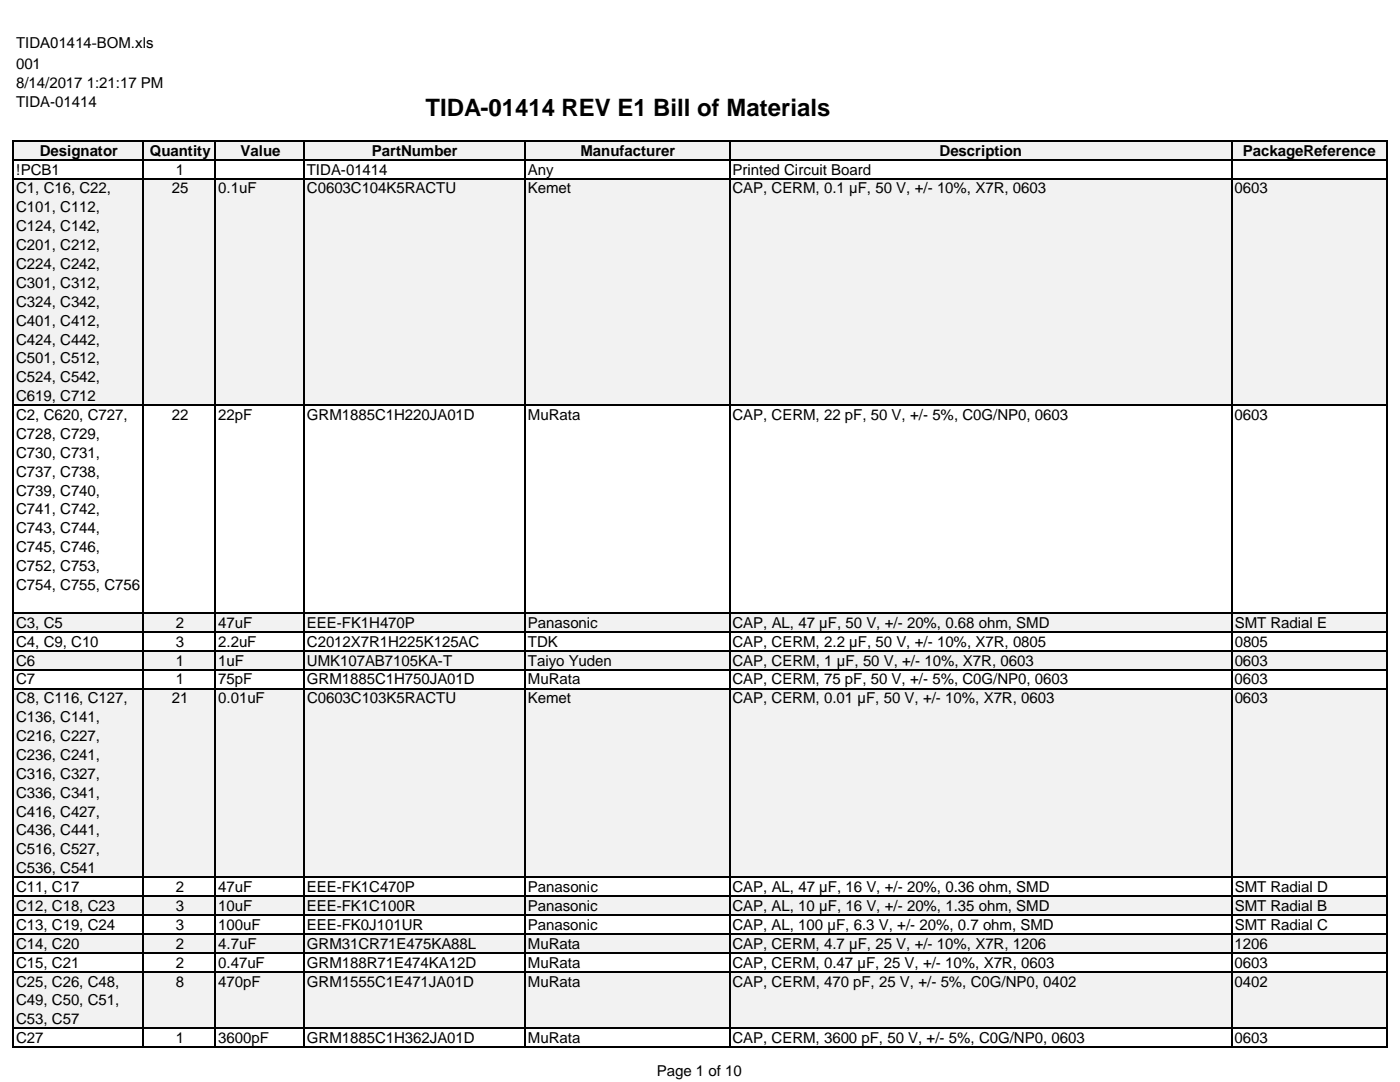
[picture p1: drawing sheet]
<svg xmlns="http://www.w3.org/2000/svg" width="279mm" height="216mm" viewBox="0 0 279 216" stroke-linecap="round" stroke-linejoin="round" font-family="sans-serif">
<defs><g id="words">
<text font-size="4.8" x="84.9" y="23.2">TIDA-01414 REV E1 Bill of Materials</text>
<g font-size="3">
<text x="3.2" y="9.5">TIDA01414-BOM.xls</text>
<text x="3.2" y="13.8">001</text>
<text x="3.2" y="17.6">8/14/2017 1:21:17 PM</text>
<text x="3.2" y="21.3">TIDA-01414</text>
<text x="3.2" y="34.8">!PCB1</text>
<text x="8" y="31.1">Designator</text>
<text x="29.9" y="31.1">Quantity</text>
<text x="35.1" y="34.8">1</text>
<text x="48" y="31.1">Value</text>
<text x="61.2" y="34.8">TIDA-01414</text>
<text x="74.2" y="31.1">PartNumber</text>
<text x="105.4" y="34.8">Any</text>
<text x="115.9" y="31.1">Manufacturer</text>
<text x="146.2" y="34.8">Printed Circuit Board</text>
<text x="187.5" y="31.1">Description</text>
<text x="248.1" y="31.1">PackageReference</text>
<text x="3.2" y="38.6">C1, C16, C22,</text>
<text x="34.3" y="38.6">25</text>
<text x="43.6" y="38.6">0.1uF</text>
<text x="61.3" y="38.6">C0603C104K5RACTU</text>
<text x="105.4" y="38.6">Kemet</text>
<text x="146.2" y="38.6">CAP, CERM, 0.1 µF, 50 V, +/- 10%, X7R, 0603</text>
<text x="246.4" y="38.6">0603</text>
<text x="3.2" y="42.4">C101, C112,</text>
<text x="3.2" y="46.1">C124, C142,</text>
<text x="3.2" y="49.9">C201, C212,</text>
<text x="3.2" y="53.7">C224, C242,</text>
<text x="3.2" y="57.4">C301, C312,</text>
<text x="3.2" y="61.2">C324, C342,</text>
<text x="3.2" y="65">C401, C412,</text>
<text x="3.2" y="68.7">C424, C442,</text>
<text x="3.2" y="72.5">C501, C512,</text>
<text x="3.2" y="76.3">C524, C542,</text>
<text x="3.2" y="83.8">C2, C620, C727,</text>
<text x="3.2" y="80.1">C619, C712</text>
<text x="34.3" y="83.8">22</text>
<text x="43.6" y="83.8">22pF</text>
<text x="61.3" y="83.8">GRM1885C1H220JA01D</text>
<text x="105.4" y="83.8">MuRata</text>
<text x="146.2" y="83.8">CAP, CERM, 22 pF, 50 V, +/- 5%, C0G/NP0, 0603</text>
<text x="246.4" y="83.8">0603</text>
<text x="3.2" y="87.6">C728, C729,</text>
<text x="3.2" y="91.4">C730, C731,</text>
<text x="3.2" y="95.1">C737, C738,</text>
<text x="3.2" y="98.9">C739, C740,</text>
<text x="3.2" y="102.7">C741, C742,</text>
<text x="3.2" y="106.4">C743, C744,</text>
<text x="3.2" y="110.2">C745, C746,</text>
<text x="3.2" y="114">C752, C753,</text>
<text x="3.2" y="117.7">C754, C755, C756</text>
<text x="3.2" y="125.3">C3, C5</text>
<text x="35.1" y="125.3">2</text>
<text x="43.6" y="125.3">47uF</text>
<text x="61.3" y="125.3">EEE-FK1H470P</text>
<text x="105.4" y="125.3">Panasonic</text>
<text x="146.2" y="125.3">CAP, AL, 47 µF, 50 V, +/- 20%, 0.68 ohm, SMD</text>
<text x="246.4" y="125.3">SMT Radial E</text>
<text x="3.2" y="129">C4, C9, C10</text>
<text x="35.1" y="129">3</text>
<text x="43.6" y="129">2.2uF</text>
<text x="61.3" y="129">C2012X7R1H225K125AC</text>
<text x="105.4" y="129">TDK</text>
<text x="146.2" y="129">CAP, CERM, 2.2 µF, 50 V, +/- 10%, X7R, 0805</text>
<text x="246.4" y="129">0805</text>
<text x="3.2" y="132.8">C6</text>
<text x="3.2" y="136.6">C7</text>
<text x="35.1" y="132.8">1</text>
<text x="35.1" y="136.6">1</text>
<text x="43.6" y="132.8">1uF</text>
<text x="43.6" y="136.6">75pF</text>
<text x="61.3" y="132.8">UMK107AB7105KA-T</text>
<text x="61.3" y="136.6">GRM1885C1H750JA01D</text>
<text x="105.4" y="132.8">Taiyo Yuden</text>
<text x="105.4" y="136.6">MuRata</text>
<text x="146.2" y="136.6">CAP, CERM, 75 pF, 50 V, +/- 5%, C0G/NP0, 0603</text>
<text x="146.2" y="132.8">CAP, CERM, 1 µF, 50 V, +/- 10%, X7R, 0603</text>
<text x="246.4" y="136.6">0603</text>
<text x="246.4" y="132.8">0603</text>
<text x="3.2" y="140.3">C8, C116, C127,</text>
<text x="34.3" y="140.3">21</text>
<text x="43.6" y="140.3">0.01uF</text>
<text x="61.3" y="140.3">C0603C103K5RACTU</text>
<text x="105.4" y="140.3">Kemet</text>
<text x="146.2" y="140.3">CAP, CERM, 0.01 µF, 50 V, +/- 10%, X7R, 0603</text>
<text x="246.4" y="140.3">0603</text>
<text x="3.2" y="144.1">C136, C141,</text>
<text x="3.2" y="147.9">C216, C227,</text>
<text x="3.2" y="151.6">C236, C241,</text>
<text x="3.2" y="155.4">C316, C327,</text>
<text x="3.2" y="159.2">C336, C341,</text>
<text x="3.2" y="162.9">C416, C427,</text>
<text x="3.2" y="166.7">C436, C441,</text>
<text x="3.2" y="170.5">C516, C527,</text>
<text x="3.2" y="174.2">C536, C541</text>
<text x="3.2" y="178">C11, C17</text>
<text x="35.1" y="178">2</text>
<text x="43.6" y="178">47uF</text>
<text x="61.3" y="178">EEE-FK1C470P</text>
<text x="105.4" y="178">Panasonic</text>
<text x="146.2" y="178">CAP, AL, 47 µF, 16 V, +/- 20%, 0.36 ohm, SMD</text>
<text x="246.4" y="178">SMT Radial D</text>
<text x="3.2" y="181.8">C12, C18, C23</text>
<text x="3.2" y="185.5">C13, C19, C24</text>
<text x="35.1" y="185.5">3</text>
<text x="35.1" y="181.8">3</text>
<text x="43.5" y="185.5">100uF</text>
<text x="43.6" y="181.8">10uF</text>
<text x="61.3" y="185.5">EEE-FK0J101UR</text>
<text x="61.3" y="181.8">EEE-FK1C100R</text>
<text x="105.3" y="185.5">Panasonic</text>
<text x="105.3" y="181.8">Panasonic</text>
<text x="146.2" y="185.5">CAP, AL, 100 µF, 6.3 V, +/- 20%, 0.7 ohm, SMD</text>
<text x="146.2" y="181.8">CAP, AL, 10 µF, 16 V, +/- 20%, 1.35 ohm, SMD</text>
<text x="246.4" y="185.5">SMT Radial C</text>
<text x="246.4" y="181.8">SMT Radial B</text>
<text x="3.2" y="189.3">C14, C20</text>
<text x="35.1" y="189.3">2</text>
<text x="43.6" y="189.3">4.7uF</text>
<text x="61.3" y="189.3">GRM31CR71E475KA88L</text>
<text x="105.4" y="189.3">MuRata</text>
<text x="146.2" y="189.3">CAP, CERM, 4.7 µF, 25 V, +/- 10%, X7R, 1206</text>
<text x="246.4" y="189.3">1206</text>
<text x="3.2" y="193.1">C15, C21</text>
<text x="3.2" y="196.8">C25, C26, C48,</text>
<text x="35.1" y="193.1">2</text>
<text x="35.1" y="196.8">8</text>
<text x="43.6" y="193.1">0.47uF</text>
<text x="43.6" y="196.8">470pF</text>
<text x="61.3" y="193.1">GRM188R71E474KA12D</text>
<text x="61.3" y="196.8">GRM1555C1E471JA01D</text>
<text x="105.4" y="193.1">MuRata</text>
<text x="105.4" y="196.8">MuRata</text>
<text x="146.2" y="193.1">CAP, CERM, 0.47 µF, 25 V, +/- 10%, X7R, 0603</text>
<text x="146.2" y="196.8">CAP, CERM, 470 pF, 25 V, +/- 5%, C0G/NP0, 0402</text>
<text x="246.4" y="196.8">0402</text>
<text x="246.4" y="193.1">0603</text>
<text x="3.2" y="200.6">C49, C50, C51,</text>
<text x="3.2" y="204.4">C53, C57</text>
<text x="3.2" y="208.2">C27</text>
<text x="35.1" y="208.2">1</text>
<text x="43.6" y="208.2">3600pF</text>
<text x="61.3" y="208.2">GRM1885C1H362JA01D</text>
<text x="105.4" y="208.2">MuRata</text>
<text x="146.2" y="208.2">CAP, CERM, 3600 pF, 50 V, +/- 5%, C0G/NP0, 0603</text>
<text x="246.4" y="208.2">0603</text>
<text x="131.1" y="214.6">Page 1 of 10</text>
</g>
</g></defs>
<g fill="#f2f2f2">
<path d="M2.8 28.1h274v3.8h-274z"/>
<path d="M2.8 35.6h274v45.3h-274z"/>
<path d="M2.8 122.3h274v3.8h-274z"/>
<path d="M2.8 129.8h274v3.8h-274z"/>
<path d="M2.8 137.4h274v37.7h-274z"/>
<path d="M2.8 178.8h274v3.8h-274z"/>
<path d="M2.8 186.4h274v3.8h-274z"/>
<path d="M2.8 193.9h274v11.3h-274z"/>
</g>
<g fill="none" stroke="#000" stroke-width=".3">
<path d="M2.6 28v181.1M2.8 28.1h274.1M2.8 31.9h274.1M2.8 35.7h274.1M28.6 28.3v180.8M43 28.3v180.8M60.7 28.3v180.8M104.8 28.3v180.8M145.6 28.3v180.8M245.9 28.3v180.8M276.8 28.3v180.8M2.8 80.9h274.1"/>
<path d="M2.8 122.3h274.1M2.8 126.1h274.1M2.8 129.9h274.1M2.8 133.6h274.1M2.8 137.4h274.1M2.8 175.1h274.1M2.8 178.8h274.1M2.8 182.6h274.1M2.8 186.4h274.1M2.8 190.1h274.1M2.8 193.9h274.1M2.8 205.2h274.1"/>
<path d="M2.8 209h274.1"/>
</g>
<use href="#words"/>
</svg>
